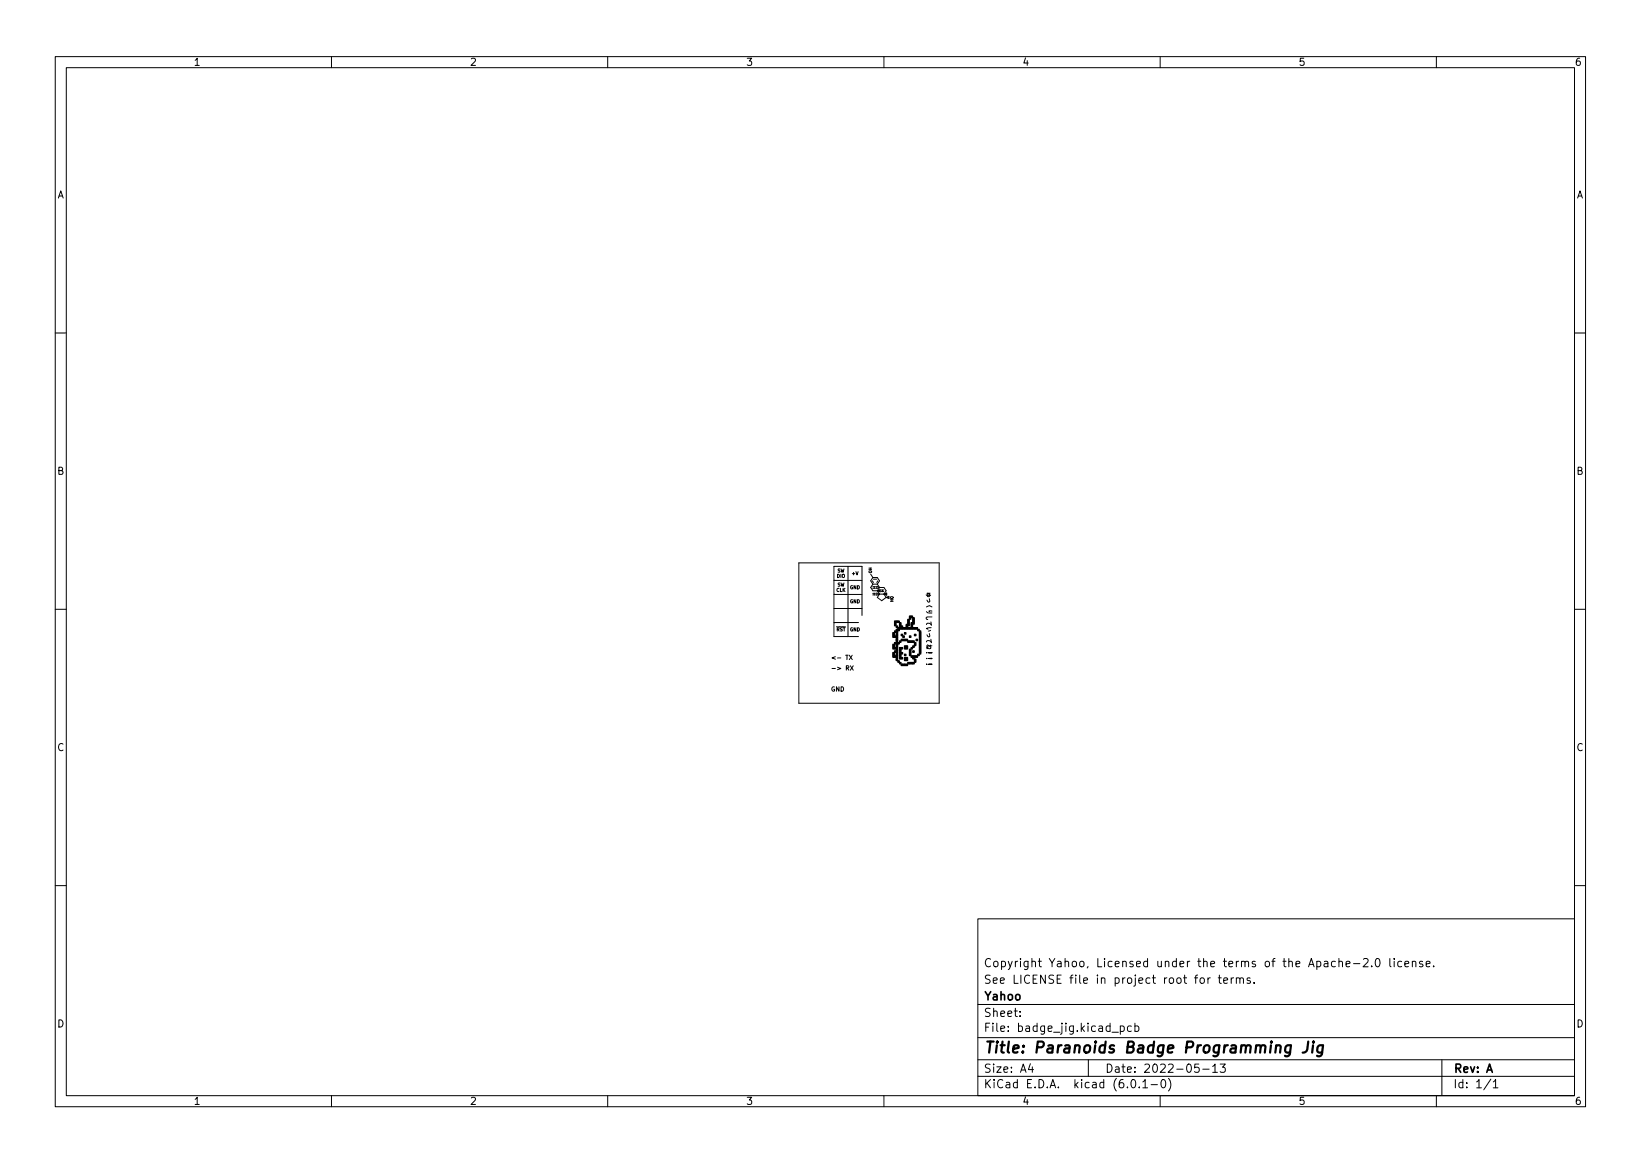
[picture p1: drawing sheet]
<svg xmlns="http://www.w3.org/2000/svg" width="297mm" height="210mm" viewBox="0 0 297 210" stroke-linecap="round" stroke-linejoin="round" font-family="sans-serif">
<defs><g id="words">
<text font-size="2.8" x="178" y="190.6">Title: Paranoids Badge Programming Jig</text>
<g font-size="2.1">
<text x="178" y="178">See LICENSE file in project root for terms.</text>
<text x="178" y="175">Copyright Yahoo, Licensed under the terms of the Apache-2.0 license.</text>
<text x="178" y="184">Sheet:</text>
<text x="178" y="181">Yahoo</text>
<text x="178" y="186.7">File: badge_jig.kicad_pcb</text>
<text x="178" y="196.9">KiCad E.D.A. kicad (6.0.1-0)</text>
<text x="178" y="194.1">Size: A4</text>
<text x="200" y="194.1">Date: 2022-05-13</text>
<text x="263" y="194.1">Rev: A</text>
<text x="263" y="196.9">Id: 1/1</text>
</g>
<g font-size="1.8">
<text x="35" y="11.9">1</text>
<text x="85" y="11.9">2</text>
<text x="135" y="11.9">3</text>
<text x="185" y="11.9">4</text>
<text x="235" y="11.9">5</text>
<text x="285" y="11.9">6</text>
<text x="10.3" y="35.9">A</text>
<text x="285.3" y="35.9">A</text>
<text x="10.3" y="85.9">B</text>
<text x="285.3" y="85.9">B</text>
<text x="10.3" y="135.9">C</text>
<text x="285.3" y="135.9">C</text>
<text x="10.3" y="185.9">D</text>
<text x="285.3" y="185.9">D</text>
<text x="35" y="199.9">1</text>
<text x="85" y="199.9">2</text>
<text x="135" y="199.9">3</text>
<text x="185" y="199.9">4</text>
<text x="235" y="199.9">5</text>
<text x="285" y="199.9">6</text>
</g>
<g font-size="1.1">
<text x="150.3" y="119.4">&lt;- TX</text>
<text x="150.3" y="125.1">GND</text>
</g>
<g font-size=".8">
<text x="151.4" y="107.1">CLK</text>
<text x="151.5" y="104.5">DIO</text>
<text x="151.5" y="103.6">SW</text>
<text x="151.5" y="106.1">SW</text>
<text x="153.8" y="106.6">GND</text>
<text x="154.2" y="104.1">+V</text>
<text x="153.8" y="109.1">GND</text>
<text x="151.1" y="114.2">~{RST}GND</text>
</g>
<g font-size=".7">
<text x="157.3" y="102.7" transform="rotate(90 157.3 102.7)">HO</text>
<text x="158" y="106" transform="rotate(90 158 106)">H</text>
<text x="158" y="107.2" transform="rotate(90 158 107.2)">H</text>
<text x="159.5" y="106.6" transform="rotate(90 159.5 106.6)">H</text>
<text x="161.2" y="107.9" transform="rotate(90 161.2 107.9)">OH</text>
</g>
</g></defs>
<g fill="none" stroke="#000" stroke-width=".18">
<path d="M10 10.2h277v190.1h-277zM12 12.2h273v186.1h-273zM60 10.2v2M110 10.2v2M160 10.2v2M210 10.2v2M260 10.2v2M10 60.2h2M285 60.2h2M10 110.2h2M144.6 101.8h25.4v25.4h-25.4zM151 112.6h4.4"/>
<path d="M151 110.1h5M151 105h5M151 107.6h5M153.1 118.6h.4M153.5 102.5v12.7M153.7 118.6l.6 .8M154.3 118.6l-.6 .8M156 111.4v-8.9h-5v12.7h4.4M157.6 103.9l.4 .6M157.9 105.1l.2 .3M158 104.5h.8l.4 .6-.4 .6M158 104.5l-.4 .6 .4 .6"/>
<path d="M158 105.7l-.4 .6 .4 .6h.8M158 105.7h.8M158.1 104.8h.6M158.7 107.3l.5 .2-.5 .2zM158.7 106.1l.5 .2-.5 .2zM158.8 106.9l.5 .2M158.8 105.7l.4 .6M158.8 106.9l.4 .6M158.9 105.1l-.2 .3M159.2 106.3h.8l.4 .6-.4 .6M159.2 107.5l-.4 .6 .8 .6 .8-.6M159.2 107.5h.8"/>
<path d="M159.2 106.3l-.4 .6M159.3 106.7l-.5 .2M159.3 106.8l-.3 .1 .3 .1M160 107.5l.5-.2v.4zM160 107.5l.4 .6M160.4 108.1l.5 .2M160.5 107.4l-.3 .1 .3 .1M160.9 108l-.3 .1 .3 .1M160.9 107.9l-.5 .2M167.6 107.6l.9 .1M167.7 109.8l.5-.2 .5 .2M167.7 110.7l.4 .2h.6"/>
<path d="M167.7 113v-.1a.55 .55 0 0 1 .8 .2M167.7 116.2v-.2a.55 .55 0 0 1 .8 .2M167.7 118.1h.1M167.7 119.2h.1M167.7 116.9h1M167.9 116.7l.6 .5-.2 .2-.4-.1-.2-.1 .1-.2 .2 .2-.2 .2M168.1 118.1h.6M168.1 119.2h.6M168.2 108.3l.1 .6h-.4l-.1-.3M168.2 114.6l.1 .6h-.4l-.1-.3M168.4 107.3h-.6l.5 .3-.1 .4h-.3l-.1-.2 .1-.2M168.5 114.1l-.5 .1"/>
<path d="M168.5 116.7l-.1 .2M168.5 112.5l.1 .7M168.5 115.7l.1 .6M168.5 113.6l-.8 .1 .3 .2M168.7 110.6h-.6l.2 .1M168.7 111.6l-1 .1-.1 .2 .3 .2M285 110.2h2M150.6 121h.6M151.6 120.7l.6 .3-.6 .2M153.2 120.9l.4-.1v-.3h-.4v.8M153.4 120.9l.3 .4M153.9 120.5l.6 .8"/>
<path d="M154.5 120.5l-.6 .8M167.7 120.2h.1M168.1 120.2h.6M10 160.2h2M177 166.3h108v32h-108zM217.3 177.1l.2-.2 .4 .2 .1 .5-.1 .3h-.4l-.2-.1zM218.6 176.9v1M219.1 176.9l-.3 .1-.2 .2M220.5 176.9h.6M220.7 176.4v1.3l.4 .2M221.5 177.4l.7-.1-.1-.3-.4-.1-.2 .2 .1 .8h.5M222.9 176.9v1"/>
<path d="M223.3 176.9l-.3 .1-.1 .2M223.8 177.1l.2-.2 .4 .1v.9M223.8 176.9v1M224.4 177.1l.2-.2 .4 .1 .1 .9M226.3 177l-.4-.1-.2 .2 .1 .3 .5 .1v.4h-.6M227 177.8v.1M243.6 174.4l.8-.1-.1-.3-.4-.1-.3 .2 .1 .8h.6M245 174.4h1.1M246.8 173.6l.6-.2 .2 .2v.3l-.9 1h.9M248.3 174.8v.1M249.1 173.6l.2-.2a.8 .8 0 0 1 .5 .8 .8 .8 0 0 1-.5 .7l-.2-.1-.2-.4zM251.6 173.4v1.3l.2 .2"/>
<path d="M252.4 173.4v.2M252.4 173.9v1M253.7 174l-.4-.1-.3 .3v.4l.1 .3h.6M254.3 174.4l.7-.1-.1-.3-.4-.1-.2 .2 .1 .8h.5M255.6 174.1l.3-.2 .3 .1 .1 .9M255.6 173.9v1M257.5 174l-.4-.1-.2 .2 .1 .3 .5 .1v.4h-.6M258.1 174.4l.8-.1-.1-.3-.4-.1-.3 .2 .1 .8h.6M259.5 174.8v.1M285 160.2h2M60 198.3v2M110 198.3v2"/>
<path d="M160 198.3v2M177 194.8h108M177 191.8h108M177 187.8h108M177 181.8h108M184.6 183.8v.1M184.6 183v.1M186.5 192.5l-.4 1h1M186.9 193v1M197 191.8v3M201.3 186.8h1.1M202.8 185.7l.4-.1 .3 .3v.4l-.1 .3h-.6"/>
<path d="M202.8 185.6v1.5M204.8 185.7l-.4-.1-.3 .3v.4l.1 .3h.6M204.9 195.4l.2-.1a.8 .8 0 0 1 .5 .8 .8 .8 0 0 1-.5 .7 1 1 0 0 1-.2-1.4zM205.4 185.7l.5-.1 .2 .3v.4l-.1 .3h-.6M205.4 185.1v1.5M206.2 196.7v.1M206.9 195.8l.4-.5v1.5M206.9 196.8h.8M208.4 196.3h1.1M210 198.3v2M210.4 195.4l.1-.1a.8 .8 0 0 1 .5 .8 .8 .8 0 0 1-.5 .7 1 1 0 0 1-.1-1.4zM211.5 195.1a1.72 1.72 0 0 1 0 2.3"/>
<path d="M217 192.5h-.7l-.1 .7 .2-.1 .5 .1 .2 .2-.1 .5-.2 .1-.6-.1M217.7 193.5h1.2M219.5 193l.4-.5v1.5M219.5 194h.9M220.9 192.5h.9l-.5 .6 .4 .1v.7l-.2 .1h-.4l-.2-.1M260 198.3v2M261 191.8v6.5M269.9 195.3l-1.3 1.9M270.3 195.8l.4-.5v1.5M270.3 196.8h.8"/>
</g>
<path d="M233.7 189.2a.66 .66 0 0 0-1 .3l-.1 .6 .2 .3 .1 .1 .6-.1M233.7 189.1l-.2 1.6a.6 .6 0 0 1-.9 .3M236.8 188.5l-.2 1.4a.74 .74 0 0 1-.8 .6M237.7 189.1l-.2 1.4M237.8 188.5l-.1 .1v.1l.1-.1v-.1l-.1 .2M239.5 189.2a.66 .66 0 0 0-1 .3l-.1 .6 .2 .3 .2 .1 .5-.1M239.5 189.1l-.2 1.6a.6 .6 0 0 1-.9 .3" fill="none" stroke="#000" stroke-width=".4"/>
<g fill="#000" stroke="#000" stroke-width=".18">
<path d="M161.6 116.5h.3v.3h-.3zM161.6 116.8h.3v.3h-.3zM161.6 118h.3v.3h-.3zM161.6 118.6h.3v.3h-.3zM161.6 114.7h.3v.3h-.3zM161.6 115h.3v.3h-.3zM161.6 118.3h.3v.3h-.3zM161.6 117.1h.3v.3h-.3zM161.6 114.4h.3v.3h-.3zM161.9 117.7h.3v.3h-.3zM161.9 117.1h.3v.3h-.3zM161.9 112.9h.3v.3h-.3z"/>
<path d="M161.9 112.6h.3v.3h-.3zM161.9 118.6h.3v.3h-.3zM161.9 114.1h.3v.3h-.3zM161.9 112.3h.3v.3h-.3zM161.9 115h.3v.3h-.3zM161.9 116.2h.3v.3h-.3zM162.2 118.9h.3v.3h-.3zM162.2 114.7h.3v.3h-.3zM162.2 114.1h.3v.3h-.3zM162.2 113.8h.3v.3h-.3zM162.2 117.7h.3v.3h-.3zM162.2 118.3h.3v.3h-.3z"/>
<path d="M162.2 115.6h.3v.3h-.3zM162.2 118h.3v.3h-.3zM162.2 119.2h.3v.3h-.3zM162.2 116.2h.3v.3h-.3zM162.2 116.8h.3v.3h-.3zM162.2 115.3h.3v.3h-.3zM162.2 113.2h.3v.3h-.3zM162.2 112.3h.3v.3h-.3zM162.2 115h.3v.3h-.3zM162.2 118.6h.3v.3h-.3zM162.2 115.9h.3v.3h-.3zM162.2 116.5h.3v.3h-.3z"/>
<path d="M162.2 117.4h.3v.3h-.3zM162.2 117.1h.3v.3h-.3zM162.2 114.4h.3v.3h-.3zM162.5 113.8h.3v.3h-.3zM162.5 119.5h.3v.3h-.3zM162.5 116.2h.3v.3h-.3zM162.5 113.5h.3v.3h-.3zM162.5 112.3h.3v.3h-.3zM162.8 112.9h.3v.3h-.3zM162.8 117.1h.3v.3h-.3zM162.8 112.6h.3v.3h-.3zM162.8 113.2h.3v.3h-.3z"/>
<path d="M162.8 113.5h.3v.3h-.3zM162.8 117.7h.3v.3h-.3zM162.8 118.6h.3v.3h-.3zM162.8 115.9h.3v.3h-.3zM162.8 118.9h.3v.3h-.3zM162.8 117.4h.3v.3h-.3zM162.8 118h.3v.3h-.3zM162.8 118.3h.3v.3h-.3zM163.1 115.6h.3v.3h-.3zM163.1 118.9h.3v.3h-.3zM163.1 113.2h.3v.3h-.3zM163.1 118h.3v.3h-.3z"/>
<path d="M163.1 114.7h.3v.3h-.3zM163.1 113.5h.3v.3h-.3zM163.1 117.1h.3v.3h-.3zM163.4 115.6h.3v.3h-.3zM163.4 115h.3v.3h-.3zM163.4 113.5h.3v.3h-.3zM163.7 116.8h.3v.3h-.3zM163.7 119.2h.3v.3h-.3zM163.7 114.4h.3v.3h-.3zM163.7 118.3h.3v.3h-.3zM163.7 113.5h.3v.3h-.3zM163.7 117.1h.3v.3h-.3z"/>
<path d="M163.7 118.9h.3v.3h-.3zM163.7 115.6h.3v.3h-.3zM164 112.9h.3v.3h-.3zM164 119.2h.3v.3h-.3zM164 113.5h.3v.3h-.3zM164 117.1h.3v.3h-.3zM164 113.2h.3v.3h-.3zM164 116.8h.3v.3h-.3zM164 115.6h.3v.3h-.3zM164 118.9h.3v.3h-.3zM164.3 115.9h.3v.3h-.3zM164.3 112.3h.3v.3h-.3z"/>
<path d="M164.3 113.5h.3v.3h-.3zM164.3 112.6h.3v.3h-.3zM164.3 112h.3v.3h-.3zM164.3 112.9h.3v.3h-.3zM164.6 115.9h.3v.3h-.3zM164.6 111.7h.3v.3h-.3zM164.6 117.4h.3v.3h-.3zM164.6 118.3h.3v.3h-.3zM164.6 118h.3v.3h-.3zM164.6 115h.3v.3h-.3zM164.6 113.5h.3v.3h-.3zM164.6 117.7h.3v.3h-.3z"/>
<path d="M164.6 111.4h.3v.3h-.3zM164.9 117.1h.3v.3h-.3zM164.9 113.5h.3v.3h-.3zM164.9 112.6h.3v.3h-.3zM164.9 118.6h.3v.3h-.3zM164.9 111.4h.3v.3h-.3zM164.9 112.9h.3v.3h-.3zM164.9 115.9h.3v.3h-.3zM164.9 113.2h.3v.3h-.3zM165.2 112.3h.3v.3h-.3zM165.2 118.6h.3v.3h-.3zM165.2 117.7h.3v.3h-.3z"/>
<path d="M165.2 118.9h.3v.3h-.3zM165.2 112.6h.3v.3h-.3zM165.2 111.7h.3v.3h-.3zM165.2 116.8h.3v.3h-.3zM165.2 112h.3v.3h-.3zM165.2 113.5h.3v.3h-.3zM165.2 115.9h.3v.3h-.3zM165.5 119.5h.3v.3h-.3zM165.5 118.6h.3v.3h-.3zM165.5 116.5h.3v.3h-.3zM165.5 119.2h.3v.3h-.3zM165.5 114.7h.3v.3h-.3z"/>
<path d="M165.5 113.5h.3v.3h-.3zM165.5 116.2h.3v.3h-.3zM165.8 115.6h.3v.3h-.3zM165.8 118.6h.3v.3h-.3zM165.8 113.5h.3v.3h-.3zM166.1 118.3h.3v.3h-.3zM166.1 113.8h.3v.3h-.3zM166.4 117.7h.3v.3h-.3zM166.4 116.8h.3v.3h-.3zM166.4 114.7h.3v.3h-.3zM166.4 116.2h.3v.3h-.3zM166.4 118h.3v.3h-.3z"/>
<path d="M166.4 114.4h.3v.3h-.3zM166.4 115h.3v.3h-.3zM166.4 115.3h.3v.3h-.3zM166.4 116.5h.3v.3h-.3zM166.4 117.4h.3v.3h-.3zM166.4 115.9h.3v.3h-.3zM166.4 115.6h.3v.3h-.3zM166.4 117.1h.3v.3h-.3zM166.4 114.1h.3v.3h-.3zM162.8 119.8h.3v.3h-.3zM163.1 120.1h.3v.3h-.3zM163.4 120.1h.3v.3h-.3z"/>
<path d="M163.7 120.1h.3v.3h-.3zM164 120.1h.3v.3h-.3zM164.3 119.8h.3v.3h-.3zM164.6 119.8h.3v.3h-.3zM164.9 119.8h.3v.3h-.3zM165.2 119.8h.3v.3h-.3z"/>
</g>
<g fill="#fff" stroke="#fff" stroke-width=".18">
<circle cx="151.6" cy="112" r=".15"/>
<circle cx="157" cy="118.2" r=".15"/>
<circle cx="158.8" cy="118.2" r=".15"/>
<circle cx="160" cy="115.8" r=".6"/>
<circle cx="160" cy="112.8" r=".6"/>
<circle cx="164" cy="104.8" r=".6"/>
<circle cx="157" cy="112.8" r=".6"/>
<circle cx="149" cy="119" r=".5"/>
<circle cx="149" cy="121.5" r=".5"/>
<circle cx="149" cy="124.1" r=".5"/>
<circle cx="167" cy="104.8" r=".6"/>
<circle cx="152.9" cy="122.8" r=".5"/>
<circle cx="155.4" cy="122.8" r=".5"/>
<circle cx="157.9" cy="122.8" r=".5"/>
<circle cx="160.5" cy="122.8" r=".5"/>
<circle cx="163" cy="122.8" r=".5"/>
<circle cx="165.6" cy="122.8" r=".5"/>
<circle cx="168.1" cy="122.8" r=".5"/>
<circle cx="164" cy="107.8" r=".6"/>
<circle cx="157" cy="115.8" r=".6"/>
<circle cx="149" cy="103.8" r=".5"/>
<circle cx="146.5" cy="103.8" r=".5"/>
<circle cx="149" cy="106.3" r=".5"/>
<circle cx="146.5" cy="106.3" r=".5"/>
<circle cx="149" cy="108.8" r=".5"/>
<circle cx="146.5" cy="108.8" r=".5"/>
<circle cx="149" cy="111.4" r=".5"/>
<circle cx="146.5" cy="111.4" r=".5"/>
<circle cx="149" cy="113.9" r=".5"/>
<circle cx="146.5" cy="113.9" r=".5"/>
</g>
<use href="#words"/>
</svg>
